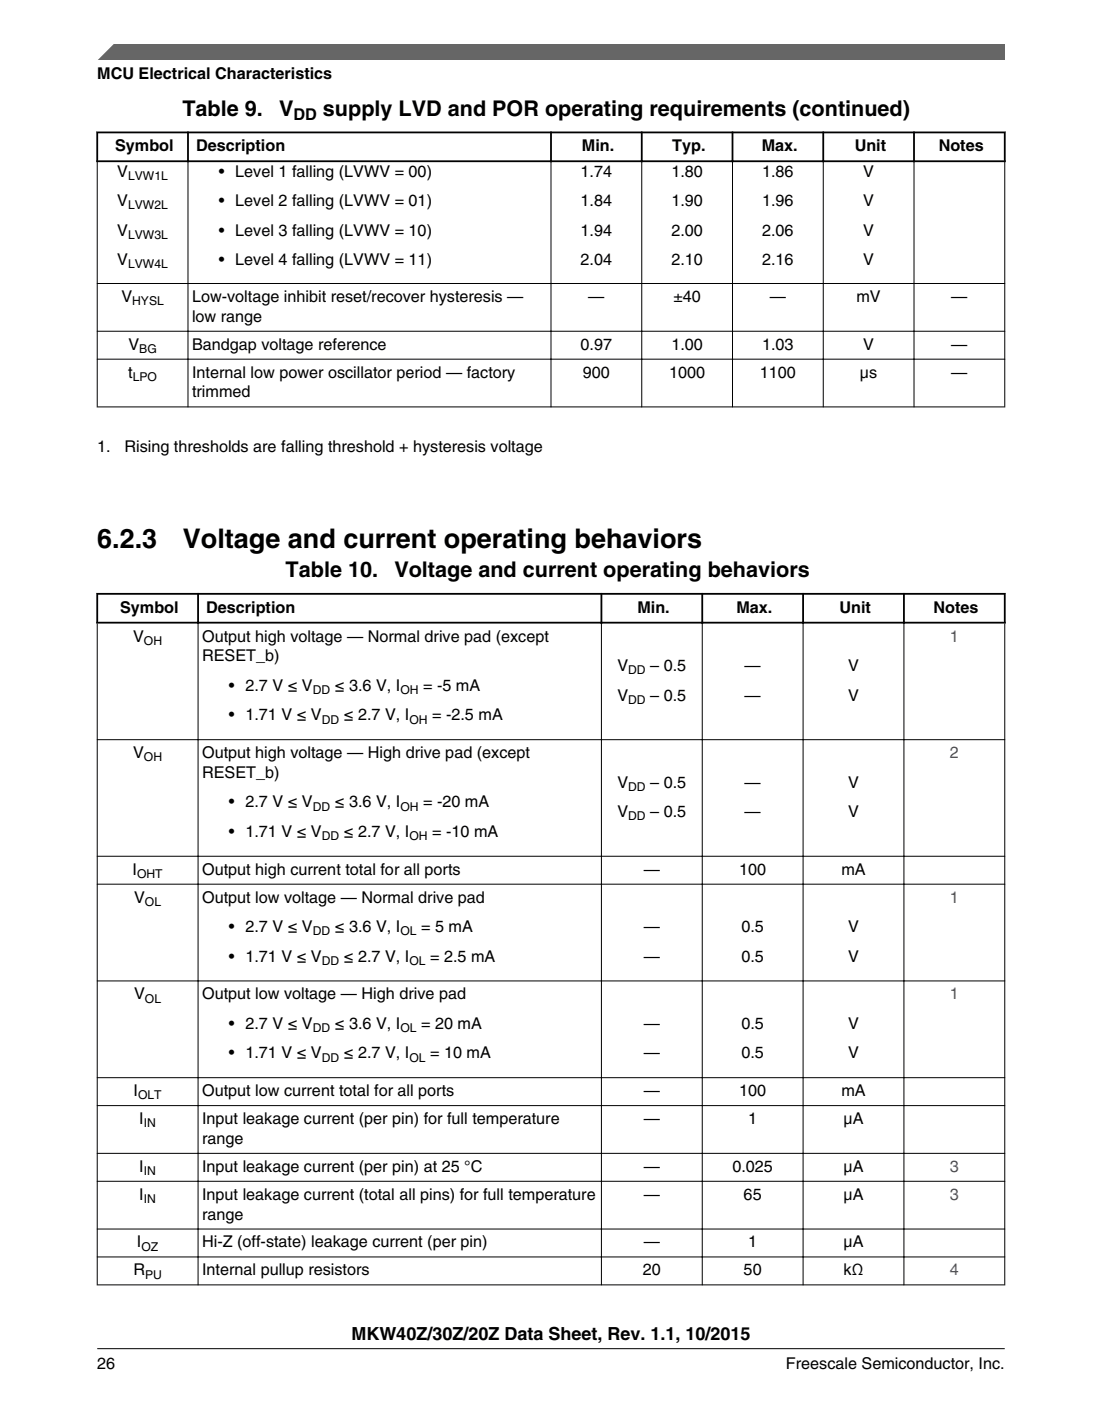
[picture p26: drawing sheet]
<svg xmlns="http://www.w3.org/2000/svg" width="216mm" height="274mm" viewBox="0 0 216 274" stroke-linecap="round" stroke-linejoin="round" font-family="sans-serif">
<defs><g id="words">
<g font-size="5.3">
<text x="19" y="107.3">6.2.3</text>
<text x="35.8" y="107.3">Voltage and current operating behaviors</text>
</g>
<g font-size="4.2">
<text x="35.7" y="22.7">Table 9.</text>
<text x="54.7" y="22.7">V</text>
<text x="63.3" y="22.7">supply LVD and POR operating requirements (continued)</text>
<text x="56" y="113">Table 10.</text>
<text x="77.3" y="113">Voltage and current operating behaviors</text>
</g>
<text font-size="3.5" x="68.8" y="262.3">MKW40Z/30Z/20Z Data Sheet, Rev. 1.1, 10/2015</text>
<g font-size="3.2">
<text x="19" y="15.5">MCU Electrical Characteristics</text>
<text x="57.5" y="23.5">DD</text>
<text x="22.6" y="29.6">Symbol</text>
<text x="38.4" y="29.6">Description</text>
<text x="114" y="29.6">Min.</text>
<text x="131.7" y="29.6">Typ.</text>
<text x="149.2" y="29.6">Max.</text>
<text x="167.4" y="29.6">Unit</text>
<text x="183.9" y="29.6">Notes</text>
<text x="23" y="34.6">V</text>
<text x="42.9" y="34.6">• Level 1 falling (LVWV = 00)</text>
<text x="113.8" y="34.6">1.74</text>
<text x="131.5" y="34.6">1.80</text>
<text x="149.3" y="34.6">1.86</text>
<text x="169.1" y="34.6">V</text>
<text x="23" y="40.3">V</text>
<text x="42.9" y="40.3">• Level 2 falling (LVWV = 01)</text>
<text x="113.8" y="40.3">1.84</text>
<text x="131.5" y="40.3">1.90</text>
<text x="149.3" y="40.3">1.96</text>
<text x="169.1" y="40.3">V</text>
<text x="23" y="46.1">V</text>
<text x="42.9" y="46.1">• Level 3 falling (LVWV = 10)</text>
<text x="113.8" y="46.1">1.94</text>
<text x="131.5" y="46.1">2.00</text>
<text x="149.3" y="46.1">2.06</text>
<text x="169.1" y="46.1">V</text>
<text x="23" y="51.9">V</text>
<text x="42.9" y="51.9">• Level 4 falling (LVWV = 11)</text>
<text x="113.8" y="51.9">2.04</text>
<text x="131.5" y="51.9">2.10</text>
<text x="149.3" y="51.9">2.16</text>
<text x="169.1" y="51.9">V</text>
<text x="23.8" y="59.1">V</text>
<text x="37.6" y="59.1">Low-voltage inhibit reset/recover hysteresis —</text>
<text x="115.3" y="59.1">—</text>
<text x="131.9" y="59.1">±40</text>
<text x="150.8" y="59.1">—</text>
<text x="167.8" y="59.1">mV</text>
<text x="186.4" y="59.1">—</text>
<text x="37.6" y="63">low range</text>
<text x="25.2" y="68.5">V</text>
<text x="37.6" y="68.5">Bandgap voltage reference</text>
<text x="113.8" y="68.5">0.97</text>
<text x="131.5" y="68.5">1.00</text>
<text x="149.3" y="68.5">1.03</text>
<text x="169.1" y="68.5">V</text>
<text x="186.4" y="68.5">—</text>
<text x="25.1" y="73.9">t</text>
<text x="37.6" y="73.9">Internal low power oscillator period — factory</text>
<text x="37.6" y="77.8">trimmed</text>
<text x="114.2" y="73.9">900</text>
<text x="131.1" y="73.9">1000</text>
<text x="148.9" y="73.9">1100</text>
<text x="168.5" y="73.9">μs</text>
<text x="186.4" y="73.9">—</text>
<text x="19" y="88.6">1.</text>
<text x="24.4" y="88.6">Rising thresholds are falling threshold + hysteresis voltage</text>
<text x="23.5" y="120">Symbol</text>
<text x="40.4" y="120">Description</text>
<text x="124.9" y="120">Min.</text>
<text x="144.3" y="120">Max.</text>
<text x="164.5" y="120">Unit</text>
<text x="182.9" y="120">Notes</text>
<text x="26.1" y="125.6">V</text>
<text x="39.6" y="125.6">Output high voltage — Normal drive pad (except</text>
<text x="39.6" y="129.5">RESET_b)</text>
<text x="121" y="131.4">V</text>
<text x="127.4" y="131.4">– 0.5</text>
<text x="145.9" y="131.4">—</text>
<text x="166.2" y="131.4">V</text>
<text x="44.8" y="135.3">• 2.7 V ≤ V</text>
<text x="65.6" y="135.3">≤ 3.6 V, I</text>
<text x="82.9" y="135.3">= -5 mA</text>
<text x="121" y="137.2">V</text>
<text x="127.4" y="137.2">– 0.5</text>
<text x="145.9" y="137.2">—</text>
<text x="166.2" y="137.2">V</text>
<text x="44.8" y="141.1">• 1.71 V ≤ V</text>
<text x="67.4" y="141.1">≤ 2.7 V, I</text>
<text x="84.7" y="141.1">= -2.5 mA</text>
<text x="26.1" y="148.4">V</text>
<text x="39.6" y="148.4">Output high voltage — High drive pad (except</text>
<text x="39.6" y="152.3">RESET_b)</text>
<text x="121" y="154.2">V</text>
<text x="127.4" y="154.2">– 0.5</text>
<text x="145.9" y="154.2">—</text>
<text x="166.2" y="154.2">V</text>
<text x="44.8" y="158.1">• 2.7 V ≤ V</text>
<text x="65.6" y="158.1">≤ 3.6 V, I</text>
<text x="82.9" y="158.1">= -20 mA</text>
<text x="121" y="160">V</text>
<text x="127.4" y="160">– 0.5</text>
<text x="145.9" y="160">—</text>
<text x="166.2" y="160">V</text>
<text x="44.8" y="163.9">• 1.71 V ≤ V</text>
<text x="67.4" y="163.9">≤ 2.7 V, I</text>
<text x="84.7" y="163.9">= -10 mA</text>
<text x="26" y="171.3">I</text>
<text x="39.6" y="171.3">Output high current total for all ports</text>
<text x="126.1" y="171.3">—</text>
<text x="144.8" y="171.3">100</text>
<text x="164.8" y="171.3">mA</text>
<text x="26.3" y="176.7">V</text>
<text x="39.6" y="176.7">Output low voltage — Normal drive pad</text>
<text x="44.8" y="182.5">• 2.7 V ≤ V</text>
<text x="65.6" y="182.5">≤ 3.6 V, I</text>
<text x="82.5" y="182.5">= 5 mA</text>
<text x="126.1" y="182.5">—</text>
<text x="145.3" y="182.5">0.5</text>
<text x="166.2" y="182.5">V</text>
<text x="44.8" y="188.3">• 1.71 V ≤ V</text>
<text x="67.4" y="188.3">≤ 2.7 V, I</text>
<text x="84.3" y="188.3">= 2.5 mA</text>
<text x="126.1" y="188.3">—</text>
<text x="145.3" y="188.3">0.5</text>
<text x="166.2" y="188.3">V</text>
<text x="26.3" y="195.7">V</text>
<text x="39.6" y="195.7">Output low voltage — High drive pad</text>
<text x="44.8" y="201.5">• 2.7 V ≤ V</text>
<text x="65.6" y="201.5">≤ 3.6 V, I</text>
<text x="82.5" y="201.5">= 20 mA</text>
<text x="126.1" y="201.5">—</text>
<text x="145.3" y="201.5">0.5</text>
<text x="166.2" y="201.5">V</text>
<text x="44.8" y="207.2">• 1.71 V ≤ V</text>
<text x="67.4" y="207.2">≤ 2.7 V, I</text>
<text x="84.3" y="207.2">= 10 mA</text>
<text x="126.1" y="207.2">—</text>
<text x="145.3" y="207.2">0.5</text>
<text x="166.2" y="207.2">V</text>
<text x="26.2" y="214.6">I</text>
<text x="39.6" y="214.6">Output low current total for all ports</text>
<text x="126.1" y="214.6">—</text>
<text x="144.8" y="214.6">100</text>
<text x="164.8" y="214.6">mA</text>
<text x="27.3" y="220.1">I</text>
<text x="39.6" y="220.1">Input leakage current (per pin) for full temperature</text>
<text x="126.1" y="220.1">—</text>
<text x="146.6" y="220.1">1</text>
<text x="165.2" y="220.1">μA</text>
<text x="39.6" y="224">range</text>
<text x="27.3" y="229.4">I</text>
<text x="39.6" y="229.4">Input leakage current (per pin) at 25 °C</text>
<text x="126.1" y="229.4">—</text>
<text x="143.5" y="229.4">0.025</text>
<text x="165.2" y="229.4">μA</text>
<text x="27.3" y="234.9">I</text>
<text x="39.6" y="234.9">Input leakage current (total all pins) for full temperature</text>
<text x="39.6" y="238.8">range</text>
<text x="126.1" y="234.9">—</text>
<text x="145.7" y="234.9">65</text>
<text x="165.2" y="234.9">μA</text>
<text x="26.8" y="244.3">I</text>
<text x="39.6" y="244.3">Hi-Z (off-state) leakage current (per pin)</text>
<text x="126.1" y="244.3">—</text>
<text x="146.6" y="244.3">1</text>
<text x="165.2" y="244.3">μA</text>
<text x="26.1" y="249.7">R</text>
<text x="39.6" y="249.7">Internal pullup resistors</text>
<text x="125.9" y="249.7">20</text>
<text x="145.7" y="249.7">50</text>
<text x="165.3" y="249.7">kΩ</text>
<text x="19.1" y="268">26</text>
<text x="154" y="268">Freescale Semiconductor, Inc.</text>
</g>
<g font-size="3.2" fill="#00f">
<text x="186.1" y="125.6">1</text>
<text x="186.1" y="148.4">2</text>
<text x="186.1" y="176.7">1</text>
<text x="186.1" y="195.7">1</text>
<text x="186.1" y="229.4">3</text>
<text x="186.1" y="234.9">3</text>
<text x="186.1" y="249.7">4</text>
</g>
<g font-size="2.4">
<text x="25.1" y="35.2">LVW1L</text>
<text x="25.1" y="41">LVW2L</text>
<text x="25.1" y="46.8">LVW3L</text>
<text x="25.1" y="52.6">LVW4L</text>
<text x="25.9" y="59.8">HYSL</text>
<text x="27.3" y="69.1">BG</text>
<text x="26" y="74.6">LPO</text>
<text x="28.2" y="126.3">OH</text>
<text x="61.3" y="135.9">DD</text>
<text x="78.4" y="135.9">OH</text>
<text x="123.1" y="132">DD</text>
<text x="123.1" y="137.8">DD</text>
<text x="63" y="141.7">DD</text>
<text x="80.2" y="141.7">OH</text>
<text x="28.2" y="149.1">OH</text>
<text x="123.1" y="154.9">DD</text>
<text x="61.3" y="158.7">DD</text>
<text x="78.4" y="158.7">OH</text>
<text x="123.1" y="160.6">DD</text>
<text x="63" y="164.5">DD</text>
<text x="80.2" y="164.5">OH</text>
<text x="26.9" y="171.9">OHT</text>
<text x="28.4" y="177.4">OL</text>
<text x="61.3" y="183.2">DD</text>
<text x="78.4" y="183.2">OL</text>
<text x="63" y="188.9">DD</text>
<text x="80.2" y="188.9">OL</text>
<text x="28.4" y="196.3">OL</text>
<text x="61.3" y="202.1">DD</text>
<text x="78.4" y="202.1">OL</text>
<text x="63" y="207.9">DD</text>
<text x="80.2" y="207.9">OL</text>
<text x="27.1" y="215.3">OLT</text>
<text x="28.2" y="220.7">IN</text>
<text x="28.2" y="230.1">IN</text>
<text x="28.2" y="235.5">IN</text>
<text x="27.7" y="244.9">OZ</text>
<text x="28.4" y="250.4">PU</text>
</g>
</g></defs>
<path d="M18.9 25.9h178.1M18.9 31.6h178.1M19 25.8v6M36.8 25.8v6M107.9 25.8v6M125.7 25.8v6M143.5 25.8v6M161.3 25.8v6M179.1 25.8v6M196.8 25.8v6" fill="none" stroke="#000" stroke-width=".35"/>
<path d="M19 31.7v48.1M36.8 31.4v48.4M107.9 31.4v48.4M125.7 31.4v48.4M143.5 31.4v48.4M161.3 31.4v48.4M179.1 31.4v48.4M196.8 31.7v48.1M19 55.5h177.9M19 64.9h177.9M19 70.3h177.9M19 79.7h177.9" fill="none" stroke="#000" stroke-width=".2"/>
<g fill="#fff">
<path d="M19.1 109.4h177.8v144h-177.8z" fill-rule="evenodd"/>
<path d="M19.2 116.5h19.4v5.2h-19.4z" fill-rule="evenodd"/>
<path d="M39 116.5h78.7v5.2h-78.7z" fill-rule="evenodd"/>
<path d="M118 116.5h19.4v5.2h-19.4z" fill-rule="evenodd"/>
<path d="M137.8 116.5h19.4v5.2h-19.4z" fill-rule="evenodd"/>
<path d="M157.5 116.5h19.4v5.2h-19.4z" fill-rule="evenodd"/>
<path d="M177.3 116.5h19.4v5.2h-19.4z" fill-rule="evenodd"/>
<path d="M19.1 122.1h19.6v22.6h-19.6z" fill-rule="evenodd"/>
<path d="M38.9 122.1h78.8v22.6h-78.8z" fill-rule="evenodd"/>
<path d="M117.9 122.1h19.6v22.6h-19.6z" fill-rule="evenodd"/>
<path d="M137.7 122.1h19.6v22.6h-19.6z" fill-rule="evenodd"/>
<path d="M157.4 122.1h19.6v22.6h-19.6z" fill-rule="evenodd"/>
<path d="M177.2 122.1h19.6v22.6h-19.6z" fill-rule="evenodd"/>
<path d="M19.1 144.9h19.6v22.7h-19.6z" fill-rule="evenodd"/>
<path d="M38.9 144.9h78.8v22.7h-78.8z" fill-rule="evenodd"/>
<path d="M117.9 144.9h19.6v22.7h-19.6z" fill-rule="evenodd"/>
<path d="M137.7 144.9h19.6v22.7h-19.6z" fill-rule="evenodd"/>
<path d="M157.4 144.9h19.6v22.7h-19.6z" fill-rule="evenodd"/>
<path d="M177.2 144.9h19.6v22.7h-19.6z" fill-rule="evenodd"/>
<path d="M19.1 167.7h19.6v5.3h-19.6z" fill-rule="evenodd"/>
<path d="M38.9 167.7h78.8v5.3h-78.8z" fill-rule="evenodd"/>
<path d="M117.9 167.7h19.6v5.3h-19.6z" fill-rule="evenodd"/>
<path d="M137.7 167.7h19.6v5.3h-19.6z" fill-rule="evenodd"/>
<path d="M157.4 167.7h19.6v5.3h-19.6z" fill-rule="evenodd"/>
<path d="M177.2 167.7h19.6v5.3h-19.6z" fill-rule="evenodd"/>
<path d="M19.1 173.2h19.6v18.8h-19.6z" fill-rule="evenodd"/>
<path d="M38.9 173.2h78.8v18.8h-78.8z" fill-rule="evenodd"/>
<path d="M117.9 173.2h19.6v18.8h-19.6z" fill-rule="evenodd"/>
<path d="M137.7 173.2h19.6v18.8h-19.6z" fill-rule="evenodd"/>
<path d="M157.4 173.2h19.6v18.8h-19.6z" fill-rule="evenodd"/>
<path d="M177.2 173.2h19.6v18.8h-19.6z" fill-rule="evenodd"/>
<path d="M19.1 192.2h19.6v18.7h-19.6z" fill-rule="evenodd"/>
<path d="M38.9 192.2h78.8v18.7h-78.8z" fill-rule="evenodd"/>
<path d="M117.9 192.2h19.6v18.7h-19.6z" fill-rule="evenodd"/>
<path d="M137.7 192.2h19.6v18.7h-19.6z" fill-rule="evenodd"/>
<path d="M157.4 192.2h19.6v18.7h-19.6z" fill-rule="evenodd"/>
<path d="M177.2 192.2h19.6v18.7h-19.6z" fill-rule="evenodd"/>
<path d="M19.1 211.1h19.6v5.3h-19.6z" fill-rule="evenodd"/>
<path d="M38.9 211.1h78.8v5.3h-78.8z" fill-rule="evenodd"/>
<path d="M117.9 211.1h19.6v5.3h-19.6z" fill-rule="evenodd"/>
<path d="M137.7 211.1h19.6v5.3h-19.6z" fill-rule="evenodd"/>
<path d="M157.4 211.1h19.6v5.3h-19.6z" fill-rule="evenodd"/>
<path d="M177.2 211.1h19.6v5.3h-19.6z" fill-rule="evenodd"/>
<path d="M19.1 216.6h19.6v9.1h-19.6z" fill-rule="evenodd"/>
<path d="M38.9 216.6h78.8v9.1h-78.8z" fill-rule="evenodd"/>
<path d="M117.9 216.6h19.6v9.1h-19.6z" fill-rule="evenodd"/>
<path d="M137.7 216.6h19.6v9.1h-19.6z" fill-rule="evenodd"/>
<path d="M157.4 216.6h19.6v9.1h-19.6z" fill-rule="evenodd"/>
<path d="M177.2 216.6h19.6v9.1h-19.6z" fill-rule="evenodd"/>
<path d="M19.1 225.9h19.6v5.3h-19.6z" fill-rule="evenodd"/>
<path d="M38.9 225.9h78.8v5.3h-78.8z" fill-rule="evenodd"/>
<path d="M117.9 225.9h19.6v5.3h-19.6z" fill-rule="evenodd"/>
<path d="M137.7 225.9h19.6v5.3h-19.6z" fill-rule="evenodd"/>
<path d="M157.4 225.9h19.6v5.3h-19.6z" fill-rule="evenodd"/>
<path d="M177.2 225.9h19.6v5.3h-19.6z" fill-rule="evenodd"/>
<path d="M19.1 231.4h19.6v9.2h-19.6z" fill-rule="evenodd"/>
<path d="M38.9 231.4h78.8v9.2h-78.8z" fill-rule="evenodd"/>
<path d="M117.9 231.4h19.6v9.2h-19.6z" fill-rule="evenodd"/>
<path d="M137.7 231.4h19.6v9.2h-19.6z" fill-rule="evenodd"/>
<path d="M157.4 231.4h19.6v9.2h-19.6z" fill-rule="evenodd"/>
<path d="M177.2 231.4h19.6v9.2h-19.6z" fill-rule="evenodd"/>
<path d="M19.1 240.7h19.6v5.3h-19.6z" fill-rule="evenodd"/>
<path d="M38.9 240.7h78.8v5.3h-78.8z" fill-rule="evenodd"/>
<path d="M117.9 240.7h19.6v5.3h-19.6z" fill-rule="evenodd"/>
<path d="M137.7 240.7h19.6v5.3h-19.6z" fill-rule="evenodd"/>
<path d="M157.4 240.7h19.6v5.3h-19.6z" fill-rule="evenodd"/>
<path d="M177.2 240.7h19.6v5.3h-19.6z" fill-rule="evenodd"/>
<path d="M19.1 246.2h19.6v5.3h-19.6z" fill-rule="evenodd"/>
<path d="M38.9 246.2h78.8v5.3h-78.8z" fill-rule="evenodd"/>
<path d="M117.9 246.2h19.6v5.3h-19.6z" fill-rule="evenodd"/>
<path d="M137.7 246.2h19.6v5.3h-19.6z" fill-rule="evenodd"/>
<path d="M157.4 246.2h19.6v5.3h-19.6z" fill-rule="evenodd"/>
<path d="M177.2 246.2h19.6v5.3h-19.6z" fill-rule="evenodd"/>
</g>
<path d="M18.9 116.3h178.1M19 116.1v6M38.8 116.1v6M117.8 116.1v6M137.6 116.1v6M157.3 116.1v6M177.1 116.1v6M196.8 116.1v6M18.9 121.9h178.1" fill="none" stroke="#000" stroke-width=".35"/>
<g fill="none" stroke="#000" stroke-width=".2">
<path d="M19 122.1v129.6M38.8 121.7v130M117.8 121.7v130M137.6 121.7v130M157.3 121.7v130M177.1 121.7v130M196.8 122.1v129.6M19 144.8h177.9M19 167.7h177.9M19 173.1h177.9M19 192.1h177.9M19 211h177.9"/>
<path d="M19 216.5h177.9M19 225.8h177.9M19 231.3h177.9M19 240.6h177.9M19 246.1h177.9M19 251.6h177.9"/>
</g>
<path d="M19 11.7l5.7-3.1 172.2 .1v3z" fill="#666"/>
<path d="M22.5 8.6l-3.1 3.1" fill="none" stroke="#666" stroke-width=".28"/>
<path d="M19 264.1h177.8" fill="none" stroke="#000" stroke-width=".2"/>
<use href="#words"/>
</svg>
